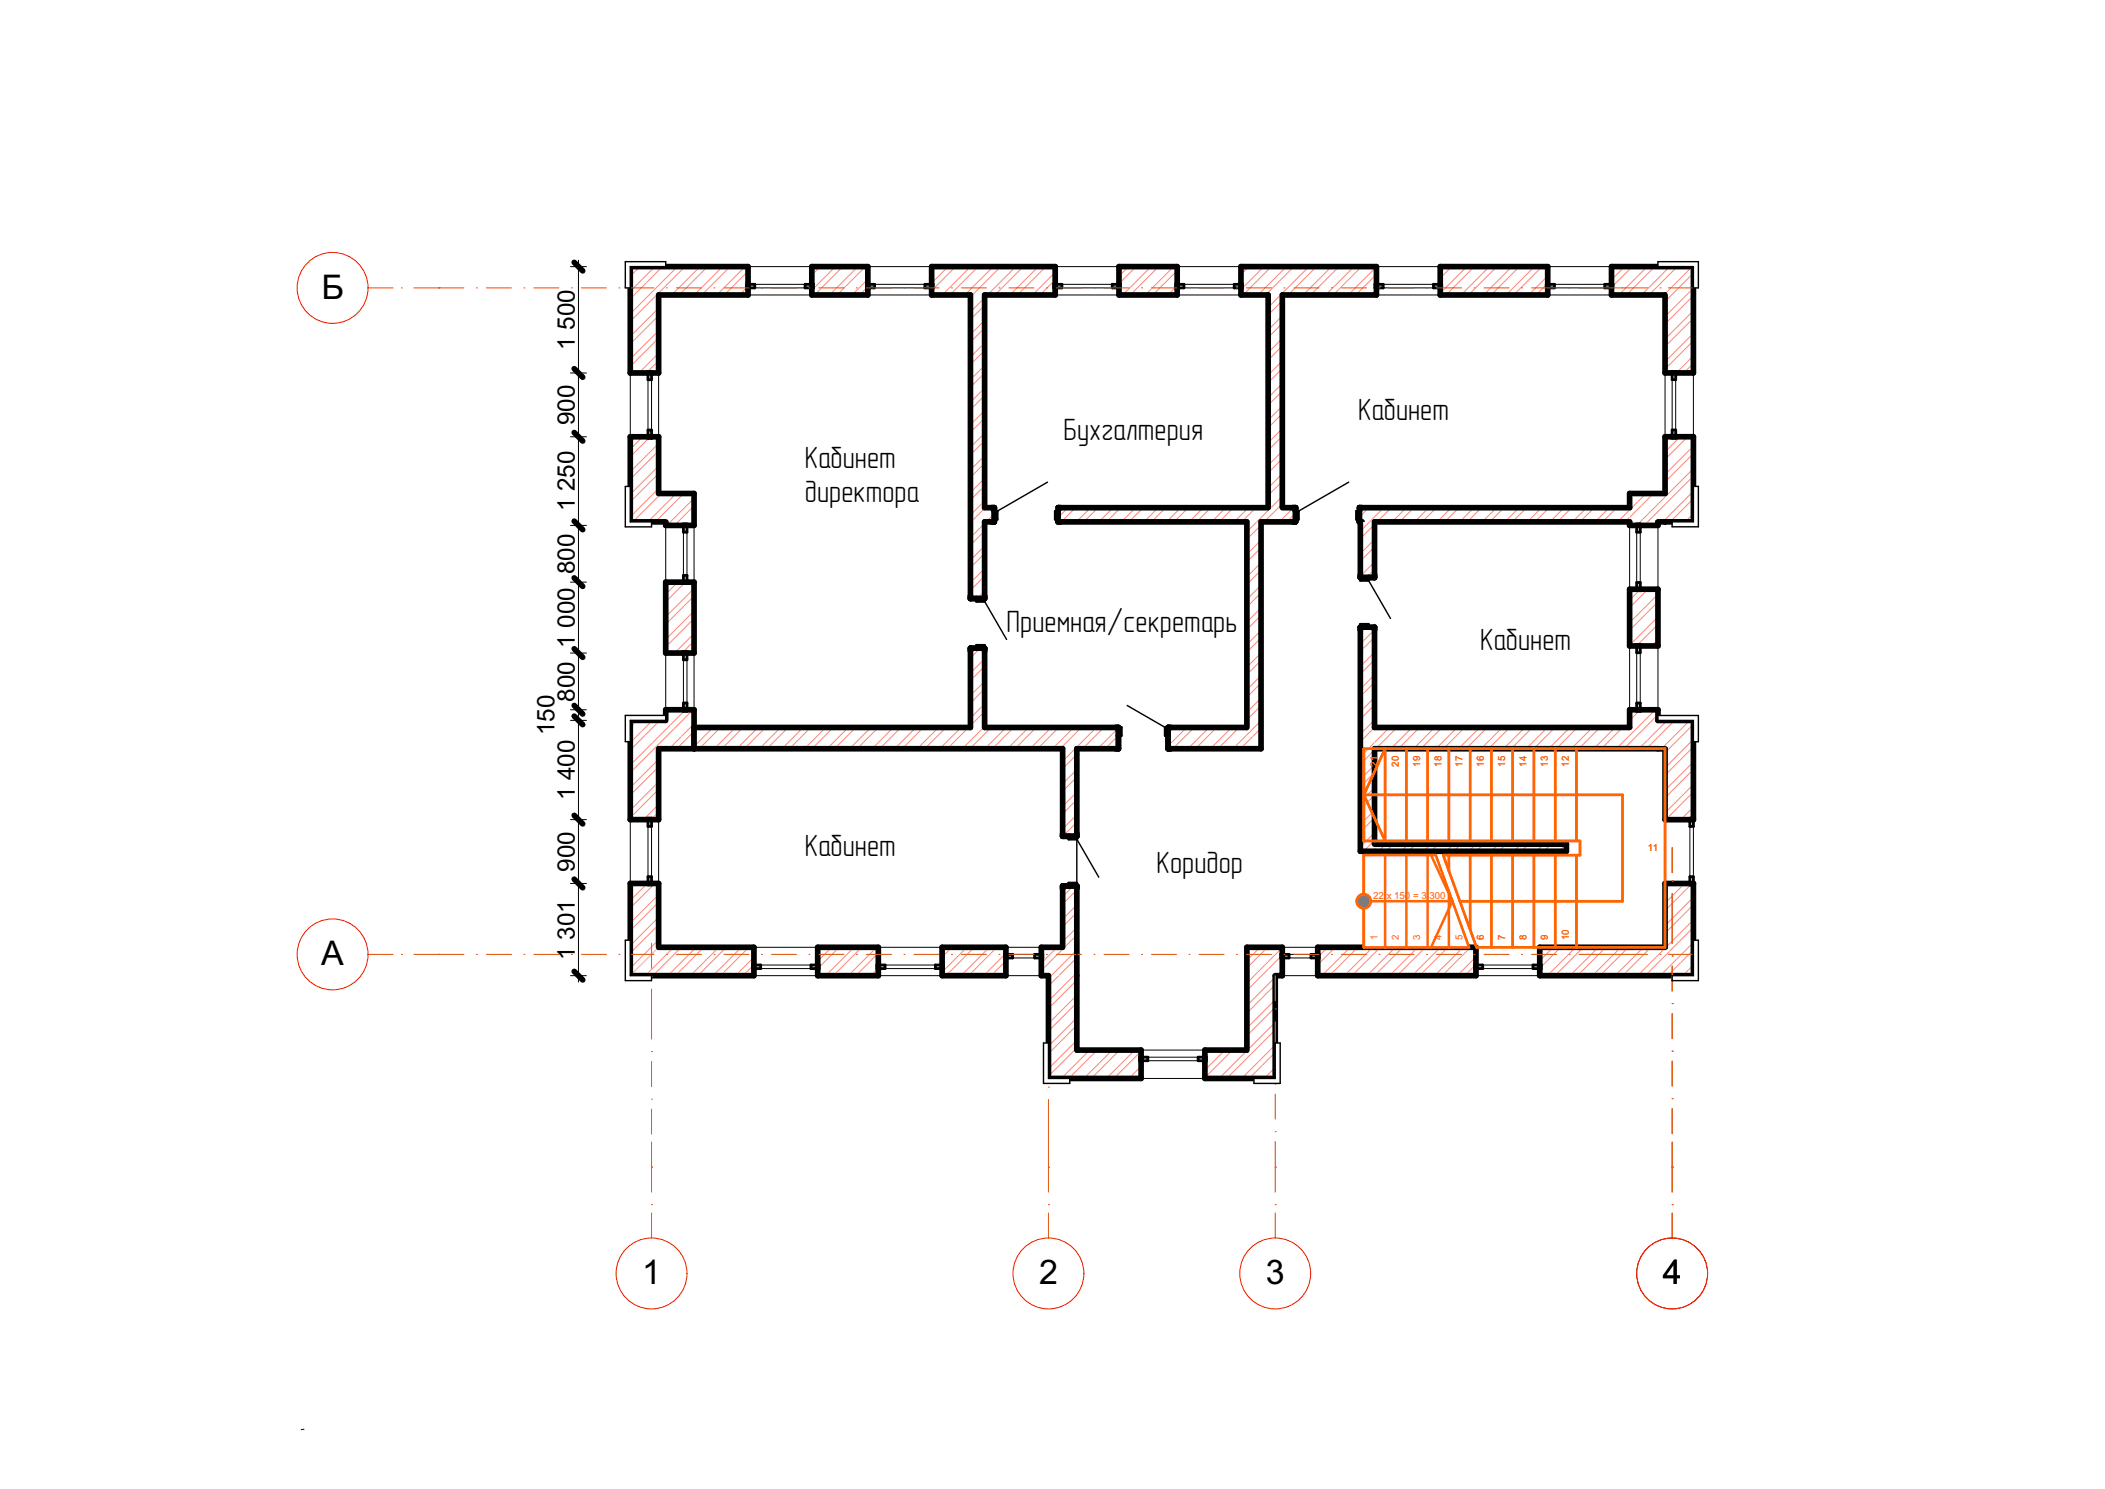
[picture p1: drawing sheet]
<svg xmlns="http://www.w3.org/2000/svg" width="297mm" height="210mm" viewBox="0 0 297 210" stroke-linecap="round" stroke-linejoin="round" font-family="sans-serif">
<defs><g id="words">
<g font-size="4.8">
<text x="45.4" y="42.2">Б</text>
<text x="45.3" y="136.2">А</text>
<text x="90.6" y="181.2">1</text>
<text x="146.6" y="181.2">2</text>
<text x="178.6" y="181.2">3</text>
<text x="234.6" y="181.2">4</text>
</g>
<g font-size="4.4">
<text x="191.6" y="59.2">Кабинет</text>
<text x="150" y="62.1">Бухгалтерия</text>
<text x="113.6" y="66.1">Кабинет</text>
<text x="113.6" y="70.8">директора</text>
<text x="142" y="89.1">Приемная/секретарь</text>
<text x="208.8" y="91.7">Кабинет</text>
<text x="113.6" y="120.8">Кабинет</text>
<text x="163.2" y="123.1">Коридор</text>
</g>
<g font-size="3.4">
<text x="81.1" y="49.4" transform="rotate(-90 81.1 49.4)">1 500</text>
<text x="81.1" y="59.9" transform="rotate(-90 81.1 59.9)">900</text>
<text x="81.1" y="72.1" transform="rotate(-90 81.1 72.1)">1 250</text>
<text x="81.1" y="80.9" transform="rotate(-90 81.1 80.9)">800</text>
<text x="81.1" y="91.4" transform="rotate(-90 81.1 91.4)">1 000</text>
<text x="81.1" y="98.9" transform="rotate(-90 81.1 98.9)">800</text>
<text x="78.2" y="103.7" transform="rotate(-90 78.2 103.7)">150</text>
<text x="81.1" y="112.9" transform="rotate(-90 81.1 112.9)">1 400</text>
<text x="81.1" y="122.9" transform="rotate(-90 81.1 122.9)">900</text>
<text x="81.1" y="135.4" transform="rotate(-90 81.1 135.4)">1 301</text>
</g>
<g font-size="1.4" fill="#f60">
<text x="194.4" y="108.1" transform="rotate(-90 194.4 108.1)">21</text>
<text x="197.4" y="108.1" transform="rotate(-90 197.4 108.1)">20</text>
<text x="200.4" y="108.1" transform="rotate(-90 200.4 108.1)">19</text>
<text x="203.4" y="108.1" transform="rotate(-90 203.4 108.1)">18</text>
<text x="206.4" y="108.1" transform="rotate(-90 206.4 108.1)">17</text>
<text x="209.4" y="108.1" transform="rotate(-90 209.4 108.1)">16</text>
<text x="212.4" y="108.1" transform="rotate(-90 212.4 108.1)">15</text>
<text x="215.4" y="108.1" transform="rotate(-90 215.4 108.1)">14</text>
<text x="218.4" y="108.1" transform="rotate(-90 218.4 108.1)">13</text>
<text x="221.4" y="108.1" transform="rotate(-90 221.4 108.1)">12</text>
<text x="232.5" y="120">11</text>
<text x="193.7" y="126.8">22</text>
<text x="195.6" y="126.8">x 150 = 3</text>
<text x="201.7" y="126.8">300</text>
<text x="194.4" y="132.6" transform="rotate(-90 194.4 132.6)">1</text>
<text x="197.4" y="132.6" transform="rotate(-90 197.4 132.6)">2</text>
<text x="200.4" y="132.6" transform="rotate(-90 200.4 132.6)">3</text>
<text x="203.4" y="132.6" transform="rotate(-90 203.4 132.6)">4</text>
<text x="206.4" y="132.6" transform="rotate(-90 206.4 132.6)">5</text>
<text x="209.4" y="132.6" transform="rotate(-90 209.4 132.6)">6</text>
<text x="212.4" y="132.6" transform="rotate(-90 212.4 132.6)">7</text>
<text x="215.4" y="132.6" transform="rotate(-90 215.4 132.6)">8</text>
<text x="218.4" y="132.6" transform="rotate(-90 218.4 132.6)">9</text>
<text x="221.4" y="132.6" transform="rotate(-90 221.4 132.6)">10</text>
</g>
</g></defs>
<path d="M42.9 201.6h-.4" fill="none" stroke="#000" stroke-width=".14"/>
<path d="M88.9 137.6l4-4h13.5v4z" fill-rule="evenodd" fill="#fff"/>
<path d="M92.9 133.6l-4 4M95 133.6l-4 4M96.1 133.6l-4 4M98.2 133.6l-4 4M99.3 133.6l-4 4M101.4 133.6l-4 4M102.5 133.6l-4 4M104.6 133.6l-4 4M105.7 133.6l-4 4M106.4 136.1l-1.6 1.5M106.4 135l-2.6 2.6" fill="none" stroke="#fe847a" stroke-width=".14"/>
<path d="M115.4 133.6h8.5v4h-8.5z" fill-rule="evenodd" fill="#fff"/>
<path d="M117.3 133.6l-1.9 2M118.4 133.6l-3 3M120.5 133.6l-4 4M121.6 133.6l-4 4M123.7 133.6l-4 4M123.9 134.4l-3.2 3.2M123.9 136.5l-1 1.1" fill="none" stroke="#fe847a" stroke-width=".14"/>
<path d="M132.9 133.6h9v4h-9z" fill-rule="evenodd" fill="#fff"/>
<path d="M133.2 133.6l-.3 .3M134.3 133.6l-1.4 1.4M136.4 133.6l-3.5 3.5M137.5 133.6l-4 4M139.6 133.6l-4 4M140.7 133.6l-4 4M141.9 135.5l-2.1 2.1M141.9 134.5l-3.1 3.1" fill="none" stroke="#fe847a" stroke-width=".14"/>
<path d="M146.9 133.6h3l2 4h-5z" fill-rule="evenodd" fill="#fff"/>
<path d="M147 133.6l-.1 .1M149.1 133.6l-2.2 2.2M150 133.8l-3.1 3.1M150.7 135.2l-2.4 2.4M151.1 135.9l-1.7 1.7M151.8 137.3l-.3 .3" fill="none" stroke="#fe847a" stroke-width=".14"/>
<g fill="#fff">
<path d="M123.9 133.6h9v4h-9z" fill-rule="evenodd"/>
<path d="M141.9 133.6h5v4h-5z" fill-rule="evenodd"/>
<path d="M106.4 133.6h9v4h-9z" fill-rule="evenodd"/>
</g>
<path d="M92.9 133.6h13.5v4h-17.5M115.4 133.6h8.5v4h-8.5zM132.9 133.6h9v4h-9zM149.9 133.6h-3v4h1" fill="none" stroke="#000" stroke-width=".8"/>
<path d="M123.9 137.6h9M123.9 133.6h9" fill="none" stroke="#000" stroke-width=".14"/>
<g fill="#fff">
<path d="M132 136.1h.9v.5h-.9z" fill-rule="evenodd"/>
<path d="M123.9 136.1h1v.5h-1z" fill-rule="evenodd"/>
<path d="M124.9 136.1h7.1v.5h-7.1z" fill-rule="evenodd"/>
</g>
<path d="M123.9 136.1h1v.5h-1M132.9 136.1h-.9v.5h.9" fill="none" stroke="#000" stroke-width=".4"/>
<path d="M124.9 136.6h7.1M124.9 136.1h7.1M141.9 133.6h5M141.9 137.6h5" fill="none" stroke="#000" stroke-width=".14"/>
<path d="M123.9 136.1v.5M132.9 136.1v.5" fill="none" stroke="#000" stroke-width=".8"/>
<g fill="#fff">
<path d="M141.9 134.6h1v.5h-1z" fill-rule="evenodd"/>
<path d="M146 134.6h.9v.5h-.9z" fill-rule="evenodd"/>
<path d="M142.9 134.6h3.1v.5h-3.1z" fill-rule="evenodd"/>
</g>
<path d="M141.9 134.6h1v.5h-1M146.9 134.6h-.9v.5h.9" fill="none" stroke="#000" stroke-width=".4"/>
<path d="M106.4 137.6h9M106.4 133.6h9M142.9 135.1h3.1M142.9 134.6h3.1" fill="none" stroke="#000" stroke-width=".14"/>
<path d="M141.9 134.6v.5M146.9 134.6v.5" fill="none" stroke="#000" stroke-width=".8"/>
<g fill="#fff">
<path d="M114.4 136.1h1v.5h-1z" fill-rule="evenodd"/>
<path d="M106.4 136.1h.9v.5h-.9z" fill-rule="evenodd"/>
<path d="M107.3 136.1h7.1v.5h-7.1z" fill-rule="evenodd"/>
</g>
<path d="M106.4 136.1h.9v.5h-.9M115.4 136.1h-1v.5h1" fill="none" stroke="#000" stroke-width=".4"/>
<path d="M107.3 136.6h7.1M107.3 136.1h7.1" fill="none" stroke="#000" stroke-width=".14"/>
<path d="M106.4 136.1v.5M115.4 136.1v.5" fill="none" stroke="#000" stroke-width=".8"/>
<path d="M238.9 101.6v14h-4v-10z" fill-rule="evenodd" fill="#fff"/>
<path d="M238.9 114.9l-.7 .7M238.9 111.7l-3.9 3.9M238.9 108.5l-4 4M238.9 105.3l-4 4M238.9 102.2l-4 4M238.9 113.8l-1.8 1.8M238.9 110.6l-4 4M238.9 107.5l-4 4M238.9 104.3l-4 4" fill="none" stroke="#fe847a" stroke-width=".14"/>
<path d="M234.9 124.6h4v13l-4-4z" fill-rule="evenodd" fill="#fff"/>
<path d="M235.6 124.6l-.7 .6M237.7 124.6l-2.8 2.8M238.8 124.6l-3.9 3.8M238.9 137.2l-.2 .2M238.9 134l-1.8 1.8M238.9 130.8l-3.4 3.4M238.9 127.6l-4 4M238.9 136.1l-.7 .7M238.9 132.9l-2.3 2.4M238.9 129.7l-3.9 4M238.9 126.5l-4 4" fill="none" stroke="#fe847a" stroke-width=".14"/>
<path d="M234.9 115.6h4v9h-4z" fill-rule="evenodd" fill="#fff"/>
<path d="M238.9 101.6v14h-4v-10M234.9 133.6v-9h4v13" fill="none" stroke="#000" stroke-width=".8"/>
<path d="M234.9 115.6v9M238.9 115.6v9" fill="none" stroke="#000" stroke-width=".14"/>
<g fill="#fff">
<path d="M238.4 115.6h.5v1h-.5z" fill-rule="evenodd"/>
<path d="M238.4 123.7h.5v.9h-.5z" fill-rule="evenodd"/>
<path d="M238.4 116.6h.5v7.1h-.5z" fill-rule="evenodd"/>
</g>
<path d="M238.4 115.6v1h.5v-1M238.4 124.6v-.9h.5v.9" fill="none" stroke="#000" stroke-width=".4"/>
<path d="M238.4 116.6v7.1M238.9 116.6v7.1" fill="none" stroke="#000" stroke-width=".14"/>
<path d="M238.4 115.6h.5M238.4 124.6h.5" fill="none" stroke="#000" stroke-width=".8"/>
<path d="M147.9 152.1l4-4h9.1v4z" fill-rule="evenodd" fill="#fff"/>
<path d="M153.7 148.1l-4 4M154.8 148.1l-4 4M156.9 148.1l-4 4M158 148.1l-4 4M160.1 148.1l-4 4M161 151.4l-.7 .7M161 148.3l-3.8 3.8M161 150.4l-1.7 1.7" fill="none" stroke="#fe847a" stroke-width=".14"/>
<path d="M170 148.1h5.9l4 4h-9.9z" fill-rule="evenodd" fill="#fff"/>
<path d="M170.7 148.1l-.7 .7M172.8 148.1l-2.8 2.8M173.9 148.1l-3.9 3.9M176 148.1l-4 4M176.5 148.7l-3.4 3.4M177.6 149.7l-2.4 2.4M178.1 150.3l-1.8 1.8M179.2 151.3l-.8 .8M179.7 151.9l-.3 .2" fill="none" stroke="#fe847a" stroke-width=".14"/>
<path d="M161 148.1h9v4h-9z" fill-rule="evenodd" fill="#fff"/>
<path d="M151.9 148.1h9.1v4h-13.1M175.9 148.1h-5.9v4h9.9" fill="none" stroke="#000" stroke-width=".8"/>
<path d="M161 148.1h9M161 152.1h9" fill="none" stroke="#000" stroke-width=".14"/>
<g fill="#fff">
<path d="M169.1 149.1h.9v.5h-.9z" fill-rule="evenodd"/>
<path d="M161 149.1h1v.5h-1z" fill-rule="evenodd"/>
<path d="M162 149.1h7.1v.5h-7.1z" fill-rule="evenodd"/>
</g>
<path d="M161 149.1h1v.5h-1M170 149.1h-.9v.5h.9" fill="none" stroke="#000" stroke-width=".4"/>
<path d="M162 149.6h7.1M162 149.1h7.1" fill="none" stroke="#000" stroke-width=".14"/>
<path d="M161 149.1v.5M170 149.1v.5" fill="none" stroke="#000" stroke-width=".8"/>
<path d="M175.9 133.6l4 4v14.5l-4-4z" fill-rule="evenodd" fill="#fff"/>
<g fill="none" stroke="#fe847a" stroke-width=".14">
<path d="M176.9 134.5l-1 1M177.4 135.1l-1.5 1.4M178.4 136.1l-2.5 2.5M179 136.7l-3.1 3M179.9 138.9l-4 4M179.9 137.8l-4 4M179.9 151.6l-.2 .3M179.9 148.4l-1.8 1.9M179.9 145.2l-3.4 3.5M179.9 142.1l-4 4M179.9 150.5l-.7 .8M179.9 147.4l-2.3 2.3"/>
<path d="M179.9 144.2l-3.9 3.9M179.9 141l-4 4"/>
</g>
<path d="M175.9 133.6v14.5M179.9 137.6v14.5" fill="none" stroke="#000" stroke-width=".8"/>
<path d="M88.9 37.6h16.6v4h-12.6z" fill-rule="evenodd" fill="#fff"/>
<g fill="none" stroke="#fe847a" stroke-width=".14">
<path d="M89.2 37.6l-.1 .2M90.3 37.6l-.7 .7M92.4 37.6l-1.7 1.7M93.5 37.6l-2.3 2.3M95.6 37.6l-3.3 3.3M96.6 37.6l-3.8 3.9M98.8 37.6l-4 4M99.8 37.6l-4 4M102 37.6l-4 4M103 37.6l-4 4M105.1 37.6l-4 4M105.5 38.3l-3.3 3.3"/>
<path d="M105.5 41.4l-.1 .2M105.5 40.4l-1.2 1.2"/>
</g>
<path d="M114.5 37.6h7.9v4h-7.9z" fill-rule="evenodd" fill="#fff"/>
<path d="M114.7 37.6l-.2 .1M115.7 37.6l-1.2 1.2M117.9 37.6l-3.4 3.3M118.9 37.6l-4 4M121 37.6l-4 4M122.1 37.6l-4 4M122.4 39.4l-2.2 2.2M122.4 40.4l-1.1 1.2" fill="none" stroke="#fe847a" stroke-width=".14"/>
<path d="M131.4 37.6h17.5v4h-17.5z" fill-rule="evenodd" fill="#fff"/>
<g fill="none" stroke="#fe847a" stroke-width=".14">
<path d="M131.7 37.6l-.3 .2M133.8 37.6l-2.4 2.3M134.8 37.6l-3.4 3.4M137 37.6l-4 4M138 37.6l-4 4M140.1 37.6l-4 4M141.2 37.6l-4 4M143.3 37.6l-4 4M144.4 37.6l-4 4M146.5 37.6l-4 4M147.6 37.6l-4 4M148.9 39.5l-2.2 2.1"/>
<path d="M148.9 38.4l-3.2 3.2M148.9 41.6h.1"/>
</g>
<path d="M157.9 37.6h8.2v4h-8.2z" fill-rule="evenodd" fill="#fff"/>
<path d="M159.2 37.6l-1.3 1.4M160.3 37.6l-2.4 2.4M162.4 37.6l-4 4M163.5 37.6l-4 4M165.6 37.6l-4 4M166.1 38.2l-3.4 3.4M166.1 41.3l-.3 .3M166.1 40.3l-1.3 1.3" fill="none" stroke="#fe847a" stroke-width=".14"/>
<path d="M175.1 37.6h19.1v4h-19.1z" fill-rule="evenodd" fill="#fff"/>
<g fill="none" stroke="#fe847a" stroke-width=".14">
<path d="M175.1 37.6h.1M176.2 37.6l-1.1 1.1M178.3 37.6l-3.2 3.2M179.4 37.6l-4 4M181.5 37.6l-4 4M182.6 37.6l-4 4M184.7 37.6l-4 4M185.7 37.6l-4 4M187.9 37.6l-4 4M188.9 37.6l-4 4M191 37.6l-4 4M192.1 37.6l-4 4"/>
<path d="M194.2 38.7l-2.9 2.9M194.2 37.6l-4 4M194.2 40.8l-.8 .8"/>
</g>
<path d="M203.2 37.6h15.2v4h-15.2z" fill-rule="evenodd" fill="#fff"/>
<path d="M203.8 37.6l-.6 .6M204.8 37.6l-1.6 1.6M207 37.6l-3.8 3.8M208 37.6l-4 4M210.1 37.6l-4 4M211.2 37.6l-4 4M213.3 37.6l-4 4M214.4 37.6l-4 4M216.5 37.6l-4 4M217.6 37.6l-4 4M218.4 40l-1.7 1.6M218.4 38.9l-2.7 2.7" fill="none" stroke="#fe847a" stroke-width=".14"/>
<path d="M227.4 37.6h11.5l-4 4h-7.5z" fill-rule="evenodd" fill="#fff"/>
<path d="M229.2 37.6l-1.8 1.9M230.3 37.6l-2.9 2.9M232.4 37.6l-4 4M233.5 37.6l-4 4M235.6 37.6l-4 4M236.7 37.6l-4 4M238.8 37.6l-4 4" fill="none" stroke="#fe847a" stroke-width=".14"/>
<g fill="#fff">
<path d="M218.4 37.6h9v4h-9z" fill-rule="evenodd"/>
<path d="M194.2 37.6h9v4h-9z" fill-rule="evenodd"/>
<path d="M166.1 37.6h9v4h-9z" fill-rule="evenodd"/>
<path d="M148.9 37.6h9v4h-9z" fill-rule="evenodd"/>
<path d="M122.4 37.6h9v4h-9z" fill-rule="evenodd"/>
<path d="M105.5 37.6h9v4h-9z" fill-rule="evenodd"/>
</g>
<path d="M88.9 37.6h16.6v4h-12.6M114.5 37.6h7.9v4h-7.9zM157.9 37.6h8.2v4h-8.2zM203.2 37.6h15.2v4h-15.2zM238.9 37.6h-11.5v4h7.5M136.9 41.6h-5.5v-4h17.5v4h-10M178.9 41.6h-3.8v-4h19.1v4h-13.3" fill="none" stroke="#000" stroke-width=".8"/>
<path d="M218.4 37.6h9M218.4 41.6h9" fill="none" stroke="#000" stroke-width=".14"/>
<g fill="#fff">
<path d="M226.4 40.1h1v.5h-1z" fill-rule="evenodd"/>
<path d="M218.4 40.1h.9v.5h-.9z" fill-rule="evenodd"/>
<path d="M219.3 40.1h7.1v.5h-7.1z" fill-rule="evenodd"/>
</g>
<path d="M218.4 40.1h.9v.5h-.9M227.4 40.1h-1v.5h1" fill="none" stroke="#000" stroke-width=".4"/>
<path d="M194.2 37.6h9M194.2 41.6h9M219.3 40.1h7.1M219.3 40.6h7.1" fill="none" stroke="#000" stroke-width=".14"/>
<path d="M218.4 40.1v.5M227.4 40.1v.5" fill="none" stroke="#000" stroke-width=".8"/>
<g fill="#fff">
<path d="M202.3 40.1h.9v.5h-.9z" fill-rule="evenodd"/>
<path d="M194.2 40.1h1v.5h-1z" fill-rule="evenodd"/>
<path d="M195.2 40.1h7.1v.5h-7.1z" fill-rule="evenodd"/>
</g>
<path d="M194.2 40.1h1v.5h-1M203.2 40.1h-.9v.5h.9" fill="none" stroke="#000" stroke-width=".4"/>
<path d="M166.1 37.6h9M166.1 41.6h9M195.2 40.1h7.1M195.2 40.6h7.1" fill="none" stroke="#000" stroke-width=".14"/>
<path d="M194.2 40.1v.5M203.2 40.1v.5" fill="none" stroke="#000" stroke-width=".8"/>
<g fill="#fff">
<path d="M166.1 40.1h.9v.5h-.9z" fill-rule="evenodd"/>
<path d="M174.1 40.1h1v.5h-1z" fill-rule="evenodd"/>
<path d="M167 40.1h7.1v.5h-7.1z" fill-rule="evenodd"/>
</g>
<path d="M166.1 40.1h.9v.5h-.9M175.1 40.1h-1v.5h1" fill="none" stroke="#000" stroke-width=".4"/>
<path d="M148.9 37.6h9M148.9 41.6h9M167 40.1h7.1M167 40.6h7.1" fill="none" stroke="#000" stroke-width=".14"/>
<path d="M166.1 40.1v.5M175.1 40.1v.5" fill="none" stroke="#000" stroke-width=".8"/>
<g fill="#fff">
<path d="M148.9 40.1h.9v.5h-.9z" fill-rule="evenodd"/>
<path d="M156.9 40.1h1v.5h-1z" fill-rule="evenodd"/>
<path d="M149.8 40.1h7.1v.5h-7.1z" fill-rule="evenodd"/>
</g>
<path d="M148.9 40.1h.9v.5h-.9M157.9 40.1h-1v.5h1" fill="none" stroke="#000" stroke-width=".4"/>
<path d="M122.4 37.6h9M122.4 41.6h9M149.8 40.6h7.1M149.8 40.1h7.1" fill="none" stroke="#000" stroke-width=".14"/>
<path d="M148.9 40.1v.5M157.9 40.1v.5" fill="none" stroke="#000" stroke-width=".8"/>
<g fill="#fff">
<path d="M122.4 40.1h1v.5h-1z" fill-rule="evenodd"/>
<path d="M130.5 40.1h.9v.5h-.9z" fill-rule="evenodd"/>
<path d="M123.4 40.1h7.1v.5h-7.1z" fill-rule="evenodd"/>
</g>
<path d="M122.4 40.1h1v.5h-1M131.4 40.1h-.9v.5h.9" fill="none" stroke="#000" stroke-width=".4"/>
<path d="M105.5 37.6h9M105.5 41.6h9M123.4 40.1h7.1M123.4 40.6h7.1" fill="none" stroke="#000" stroke-width=".14"/>
<path d="M122.4 40.1v.5M131.4 40.1v.5" fill="none" stroke="#000" stroke-width=".8"/>
<g fill="#fff">
<path d="M113.6 40.1h.9v.5h-.9z" fill-rule="evenodd"/>
<path d="M105.5 40.1h1v.5h-1z" fill-rule="evenodd"/>
<path d="M106.5 40.1h7.1v.5h-7.1z" fill-rule="evenodd"/>
</g>
<path d="M105.5 40.1h1v.5h-1M114.5 40.1h-.9v.5h.9" fill="none" stroke="#000" stroke-width=".4"/>
<path d="M106.5 40.1h7.1M106.5 40.6h7.1" fill="none" stroke="#000" stroke-width=".14"/>
<path d="M105.5 40.1v.5M114.5 40.1v.5" fill="none" stroke="#000" stroke-width=".8"/>
<path d="M147.9 137.6h4v10.5l-4 4z" fill-rule="evenodd" fill="#fff"/>
<path d="M148.3 137.6l-.4 .4M149.4 137.6l-1.5 1.5M151.5 137.6l-3.6 3.6M151.9 138.2l-4 4M151.9 147.8l-4 4M151.9 144.6l-4 4M151.9 141.4l-4 4M151.9 146.7l-4 4M151.9 143.5l-4 4M151.9 140.4l-4 4" fill="none" stroke="#fe847a" stroke-width=".14"/>
<path d="M147.9 137.6v14.5M151.9 137.6v10.5" fill="none" stroke="#000" stroke-width=".8"/>
<path d="M88.9 61.6h4v8l-4 4z" fill-rule="evenodd" fill="#fff"/>
<path d="M90.7 61.6l-1.8 1.8M91.7 61.6l-2.8 2.8M92.9 66.8l-4 4M92.9 63.6l-4 4M92.9 68.9l-4 4M92.9 65.7l-4 4M92.9 62.5l-4 4" fill="none" stroke="#fe847a" stroke-width=".14"/>
<path d="M88.9 37.6l4 4v11h-4z" fill-rule="evenodd" fill="#fff"/>
<path d="M89.1 37.8l-.2 .1M89.6 38.3l-.7 .7M90.7 39.3l-1.8 1.8M91.2 39.9l-2.3 2.2M92.3 40.9l-3.4 3.4M92.8 41.5l-3.9 3.8M92.9 50.9l-1.7 1.7M92.9 47.7l-4 4M92.9 44.5l-4 4M92.9 49.8l-2.8 2.8M92.9 46.6l-4 4M92.9 43.4l-4 4" fill="none" stroke="#fe847a" stroke-width=".14"/>
<path d="M88.9 52.6h4v9h-4z" fill-rule="evenodd" fill="#fff"/>
<path d="M88.9 37.6v15h4v-11M92.9 69.6v-8h-4v12" fill="none" stroke="#000" stroke-width=".8"/>
<path d="M88.9 52.6v9M92.9 52.6v9" fill="none" stroke="#000" stroke-width=".14"/>
<g fill="#fff">
<path d="M91.4 52.6h.5v1h-.5z" fill-rule="evenodd"/>
<path d="M91.4 60.7h.5v.9h-.5z" fill-rule="evenodd"/>
<path d="M91.4 53.6h.5v7.1h-.5z" fill-rule="evenodd"/>
</g>
<path d="M91.4 52.6v1h.5v-1M91.4 61.6v-.9h.5v.9" fill="none" stroke="#000" stroke-width=".4"/>
<path d="M91.4 53.6v7.1M91.9 53.6v7.1" fill="none" stroke="#000" stroke-width=".14"/>
<path d="M91.4 52.6h.5M91.4 61.6h.5" fill="none" stroke="#000" stroke-width=".8"/>
<path d="M88.9 101.6h5l4 4h-5z" fill-rule="evenodd" fill="#fff"/>
<path d="M89.9 101.6l-.5 .5M92.1 101.6l-1.6 1.6M93.1 101.6l-2.1 2.1M94.6 102.3l-2.5 2.5M95.1 102.8l-2.5 2.5M96.2 103.8l-1.8 1.8M96.7 104.4l-1.2 1.2M97.8 105.4l-.2 .2" fill="none" stroke="#fe847a" stroke-width=".14"/>
<path d="M88.9 101.6h5M92.9 105.6h5" fill="none" stroke="#000" stroke-width=".8"/>
<path d="M93.9 100.1h4v5.5l-4-4z" fill-rule="evenodd" fill="#fff"/>
<path d="M94.6 100.1l-.7 .7M96.7 100.1l-2.1 2.2M97.8 100.1l-2.7 2.7M97.9 103.1l-1.2 1.3M97.9 105.3l-.1 .1M97.9 102.1l-1.7 1.7" fill="none" stroke="#fe847a" stroke-width=".14"/>
<path d="M93.9 82.1h4v10h-4z" fill-rule="evenodd" fill="#fff"/>
<path d="M95.6 82.1l-1.7 1.7M96.7 82.1l-2.8 2.8M97.9 90.4l-1.7 1.7M97.9 87.2l-4 4M97.9 84.1l-4 4M97.9 89.4l-2.7 2.7M97.9 86.2l-4 4M97.9 83l-4 4" fill="none" stroke="#fe847a" stroke-width=".14"/>
<path d="M93.9 73.6l4-4v4.5h-4z" fill-rule="evenodd" fill="#fff"/>
<path d="M97.9 71.3l-2.7 2.8M97.9 73.4l-.6 .7M97.9 70.3l-3.8 3.8" fill="none" stroke="#fe847a" stroke-width=".14"/>
<g fill="#fff">
<path d="M93.9 74.1h4v8h-4z" fill-rule="evenodd"/>
<path d="M93.9 92.1h4v8h-4z" fill-rule="evenodd"/>
</g>
<path d="M97.9 69.6v4.5h-4v-.5M93.9 82.1h4v10h-4zM93.9 101.6v-1.5h4v5.5" fill="none" stroke="#000" stroke-width=".8"/>
<path d="M93.9 74.1v8M97.9 74.1v8" fill="none" stroke="#000" stroke-width=".14"/>
<g fill="#fff">
<path d="M96.4 74.1h.5v1h-.5z" fill-rule="evenodd"/>
<path d="M96.4 81.2h.5v.9h-.5z" fill-rule="evenodd"/>
<path d="M96.4 75.1h.5v6.1h-.5z" fill-rule="evenodd"/>
</g>
<path d="M96.4 74.1v1h.5v-1M96.4 82.1v-.9h.5v.9" fill="none" stroke="#000" stroke-width=".4"/>
<path d="M96.4 75.1v6.1M96.9 75.1v6.1M93.9 92.1v8M97.9 92.1v8" fill="none" stroke="#000" stroke-width=".14"/>
<path d="M96.4 74.1h.5M96.4 82.1h.5" fill="none" stroke="#000" stroke-width=".8"/>
<g fill="#fff">
<path d="M96.4 92.1h.5v1h-.5z" fill-rule="evenodd"/>
<path d="M96.4 99.2h.5v.9h-.5z" fill-rule="evenodd"/>
<path d="M96.4 93.1h.5v6.1h-.5z" fill-rule="evenodd"/>
</g>
<path d="M96.4 92.1v1h.5v-1M96.4 100.1v-.9h.5v.9" fill="none" stroke="#000" stroke-width=".4"/>
<path d="M96.4 93.1v6.1M96.9 93.1v6.1" fill="none" stroke="#000" stroke-width=".14"/>
<path d="M96.4 92.1h.5M96.4 100.1h.5" fill="none" stroke="#000" stroke-width=".8"/>
<path d="M88.9 124.6h4v9l-4 4z" fill-rule="evenodd" fill="#fff"/>
<path d="M89.2 124.6l-.3 .3M91.3 124.6l-2.4 2.4M92.4 124.6l-3.5 3.5M92.9 133.6l-4 4M92.9 130.4l-4 4M92.9 127.2l-4 4M92.9 132.5l-4 4M92.9 129.4l-4 4M92.9 126.2l-4 4" fill="none" stroke="#fe847a" stroke-width=".14"/>
<path d="M88.9 101.6l4 4v10h-4z" fill-rule="evenodd" fill="#fff"/>
<path d="M89.4 102.1l-.5 .5M90.5 103.2l-1.6 1.5M91 103.7l-2.1 2.1M92.1 104.8l-3.2 3.1M92.6 105.3l-3.7 3.7M92.9 114.5l-1.1 1.1M92.9 111.3l-4 4M92.9 108.1l-4 4M92.9 113.4l-2.1 2.2M92.9 110.3l-4 4M92.9 107.1l-4 4" fill="none" stroke="#fe847a" stroke-width=".14"/>
<path d="M88.9 115.6h4v9h-4z" fill-rule="evenodd" fill="#fff"/>
<path d="M88.9 101.6v14h4v-10M92.9 133.6v-9h-4v13" fill="none" stroke="#000" stroke-width=".8"/>
<path d="M88.9 115.6v9M92.9 115.6v9" fill="none" stroke="#000" stroke-width=".14"/>
<g fill="#fff">
<path d="M91.4 115.6h.5v.9h-.5z" fill-rule="evenodd"/>
<path d="M91.4 123.6h.5v1h-.5z" fill-rule="evenodd"/>
<path d="M91.4 116.5h.5v7.1h-.5z" fill-rule="evenodd"/>
</g>
<path d="M91.4 115.6v.9h.5v-.9M91.4 124.6v-1h.5v1" fill="none" stroke="#000" stroke-width=".4"/>
<path d="M91.4 116.5v7.1M91.9 116.5v7.1" fill="none" stroke="#000" stroke-width=".14"/>
<path d="M91.4 115.6h.5M91.4 124.6h.5" fill="none" stroke="#000" stroke-width=".8"/>
<path d="M238.9 37.6v15h-4v-11z" fill-rule="evenodd" fill="#fff"/>
<path d="M238.9 38.5l-4 4M238.9 51.2l-1.3 1.4M238.9 48.1l-4 4M238.9 44.9l-4 4M238.9 41.7l-4 4M238.9 50.2l-2.4 2.4M238.9 47l-4 4M238.9 43.8l-4 4M238.9 40.6l-4 4" fill="none" stroke="#fe847a" stroke-width=".14"/>
<path d="M234.9 61.6h4v12h-4z" fill-rule="evenodd" fill="#fff"/>
<path d="M234.9 61.6h.1M237.1 61.6l-2.2 2.1M238.1 61.6l-3.2 3.2M238.9 73.5l-.1 .1M238.9 70.3l-3.2 3.3M238.9 67.2l-4 4M238.9 64l-4 4M238.9 72.5l-1.1 1.1M238.9 69.3l-4 4M238.9 66.1l-4 4M238.9 62.9l-4 4" fill="none" stroke="#fe847a" stroke-width=".14"/>
<path d="M234.9 52.6h4v9h-4z" fill-rule="evenodd" fill="#fff"/>
<path d="M238.9 37.6v15h-4v-11M234.9 69.6v-8h4v12h-4" fill="none" stroke="#000" stroke-width=".8"/>
<path d="M234.9 52.6v9M238.9 52.6v9" fill="none" stroke="#000" stroke-width=".14"/>
<g fill="#fff">
<path d="M235.9 60.6h.5v1h-.5z" fill-rule="evenodd"/>
<path d="M235.9 52.6h.5v.9h-.5z" fill-rule="evenodd"/>
<path d="M235.9 53.5h.5v7.1h-.5z" fill-rule="evenodd"/>
</g>
<path d="M235.9 52.6v.9h.5v-.9M235.9 61.6v-1h.5v1" fill="none" stroke="#000" stroke-width=".4"/>
<path d="M235.9 53.5v7.1M236.4 53.5v7.1" fill="none" stroke="#000" stroke-width=".14"/>
<path d="M235.9 52.6h.5M235.9 61.6h.5" fill="none" stroke="#000" stroke-width=".8"/>
<path d="M229.9 69.6l4 4v.5h-4z" fill-rule="evenodd" fill="#fff"/>
<path d="M230 69.7l-.1 .1M231.1 70.8l-1.2 1.1M231.6 71.3l-1.7 1.7M232.7 72.3l-1.8 1.8M233.2 72.9l-1.2 1.2" fill="none" stroke="#fe847a" stroke-width=".14"/>
<path d="M229.9 83.1h4v8h-4z" fill-rule="evenodd" fill="#fff"/>
<path d="M231.5 83.1l-1.6 1.5M232.5 83.1l-2.6 2.6M233.9 88.1l-3 3M233.9 84.9l-4 4M233.9 90.2l-.9 .9M233.9 87l-4 4M233.9 83.8l-4 4" fill="none" stroke="#fe847a" stroke-width=".14"/>
<path d="M229.9 100.1h4v5.5l-4-3z" fill-rule="evenodd" fill="#fff"/>
<path d="M230.4 100.1l-.5 .4M231.4 100.1l-1.5 1.5M233.6 100.1l-3 3M233.9 104l-.9 .9M233.9 100.8l-2.7 2.7M233.9 102.9l-1.5 1.5" fill="none" stroke="#fe847a" stroke-width=".14"/>
<g fill="#fff">
<path d="M229.9 91.1h4v9h-4z" fill-rule="evenodd"/>
<path d="M229.9 74.1h4v9h-4z" fill-rule="evenodd"/>
</g>
<path d="M229.9 73.6v.5h4v-.5M229.9 69.6v2M229.9 83.1h4v8h-4zM233.9 101.6v-1.5h-4v2.5" fill="none" stroke="#000" stroke-width=".8"/>
<path d="M229.9 91.1v9M233.9 91.1v9" fill="none" stroke="#000" stroke-width=".14"/>
<g fill="#fff">
<path d="M230.9 91.1h.5v1h-.5z" fill-rule="evenodd"/>
<path d="M230.9 99.2h.5v.9h-.5z" fill-rule="evenodd"/>
<path d="M230.9 92.1h.5v7.1h-.5z" fill-rule="evenodd"/>
</g>
<path d="M230.9 91.1v1h.5v-1M230.9 100.1v-.9h.5v.9" fill="none" stroke="#000" stroke-width=".4"/>
<path d="M229.9 74.1v9M233.9 74.1v9M230.9 92.1v7.1M231.4 92.1v7.1" fill="none" stroke="#000" stroke-width=".14"/>
<path d="M230.9 91.1h.5M230.9 100.1h.5" fill="none" stroke="#000" stroke-width=".8"/>
<g fill="#fff">
<path d="M230.9 74.1h.5v1h-.5z" fill-rule="evenodd"/>
<path d="M230.9 82.2h.5v.9h-.5z" fill-rule="evenodd"/>
<path d="M230.9 75.1h.5v7.1h-.5z" fill-rule="evenodd"/>
</g>
<path d="M230.9 74.1v1h.5v-1M230.9 83.1v-.9h.5v.9" fill="none" stroke="#000" stroke-width=".4"/>
<path d="M230.9 75.1v7.1M231.4 75.1v7.1" fill="none" stroke="#000" stroke-width=".14"/>
<path d="M230.9 74.1h.5M230.9 83.1h.5" fill="none" stroke="#000" stroke-width=".8"/>
<path d="M233.9 101.6h5l-4 4h-1z" fill-rule="evenodd" fill="#fff"/>
<path d="M235.2 101.6l-1.3 1.3M236.3 101.6l-2.4 2.4M238.4 101.6l-4 4" fill="none" stroke="#fe847a" stroke-width=".14"/>
<path d="M233.9 105.6h1M233.9 101.6h5" fill="none" stroke="#000" stroke-width=".8"/>
<path d="M97.9 102.6h59.9v3h-59.9z" fill-rule="evenodd" fill="#fff"/>
<g fill="none" stroke="#fe847a" stroke-width=".14">
<path d="M98.5 102.6l-.6 .5M100.6 102.6l-2.7 2.7M101.7 102.6l-3 3M103.8 102.6l-3 3M104.8 102.6l-3 3M107 102.6l-3 3M108 102.6l-3 3M110.1 102.6l-3 3M111.2 102.6l-3 3M113.3 102.6l-3 3M114.4 102.6l-3 3M116.5 102.6l-3 3"/>
<path d="M117.6 102.6l-3 3M119.7 102.6l-3 3M120.7 102.6l-3 3M122.9 102.6l-3 3M123.9 102.6l-3 3M126.1 102.6l-3 3M127.1 102.6l-3 3M129.2 102.6l-3 3M130.3 102.6l-3 3M132.4 102.6l-3 3M133.5 102.6l-3 3M135.6 102.6l-3 3"/>
<path d="M136.7 102.6l-3 3M138.8 102.6l-3 3M139.8 102.6l-3 3M142 102.6l-3 3M143 102.6l-3 3M145.1 102.6l-3 3M146.2 102.6l-3 3M148.3 102.6l-3 3M149.4 102.6l-3 3M151.5 102.6l-3 3M152.6 102.6l-3 3M154.7 102.6l-3 3"/>
<path d="M155.8 102.6l-3 3M157.8 103.7l-1.9 1.9M157.8 102.7l-2.9 2.9"/>
</g>
<path d="M164.8 102.6h11.1l2 3h-13.1z" fill-rule="evenodd" fill="#fff"/>
<path d="M165.3 102.6l-.5 .5M167.4 102.6l-2.6 2.6M168.5 102.6l-3 3M170.6 102.6l-3 3M171.7 102.6l-3 3M173.8 102.6l-3 3M174.8 102.6l-3 3M176.3 103.2l-2.3 2.4M176.8 103.9l-1.8 1.7M177.6 105.1l-.5 .5" fill="none" stroke="#fe847a" stroke-width=".14"/>
<path d="M136.9 102.6h-39v3h52M138.9 102.6h18.9v3h-5.9M175.9 102.6h-11.1v3h13.1" fill="none" stroke="#000" stroke-width=".8"/>
<path d="M159 99.5l-.6 1.5-.2 1.6" fill="none" stroke="#fff" stroke-width=".14"/>
<g fill="#fff">
<path d="M157.8 102.6h.4v1.1h-.4z" fill-rule="evenodd"/>
<path d="M164.4 102.6h.4v1.1h-.4z" fill-rule="evenodd"/>
</g>
<path d="M157.8 102.6h.4v1.1h-.4zM164.4 102.6h.4v1.1h-.4z" fill="none" stroke="#000" stroke-width=".4"/>
<path d="M159 99.5l5.4 3.1" fill="none" stroke="#000" stroke-width=".2"/>
<path d="M157.4 102.6h.4v3h-.4M165.2 102.6h-.4v3h.4" fill="none" stroke="#000" stroke-width=".8"/>
<path d="M178.9 41.6h2v30h-2z" fill-rule="evenodd" fill="#fff"/>
<g fill="none" stroke="#fe847a" stroke-width=".14">
<path d="M180.7 41.6l-1.8 1.8M180.9 58.3l-2 2M180.9 55.1l-2 2M180.9 52l-2 2M180.9 48.8l-2 2M180.9 45.6l-2 2M180.9 42.4l-2 2M180.9 57.3l-2 2M180.9 54.1l-2 2M180.9 50.9l-2 2M180.9 47.7l-2 2M180.9 44.5l-2 2"/>
<path d="M180.9 71.1l-.5 .5M180.9 67.9l-2 2M180.9 64.7l-2 2M180.9 61.5l-2 2M180.9 70l-1.6 1.6M180.9 66.8l-2 2M180.9 63.6l-2 2M180.9 60.5l-2 2"/>
</g>
<path d="M178.9 41.6v30M180.9 41.6v30" fill="none" stroke="#000" stroke-width=".8"/>
<path d="M136.9 41.6h2v42.8h-2z" fill-rule="evenodd" fill="#fff"/>
<g fill="none" stroke="#fe847a" stroke-width=".14">
<path d="M137.2 41.6l-.3 .3M138.9 59l-2 2M138.9 55.8l-2 2M138.9 52.6l-2 2M138.9 49.4l-2 2M138.9 46.2l-2 2M138.9 43.1l-2 2M138.9 57.9l-2 2M138.9 54.7l-2 2M138.9 51.5l-2 2M138.9 48.4l-2 2M138.9 45.2l-2 2"/>
<path d="M138.9 42l-2 2M138.9 78.1l-2 2M138.9 74.9l-2 2M138.9 71.7l-2 2M138.9 68.5l-2 2M138.9 65.3l-2 2M138.9 62.2l-2 2M138.9 77l-2 2M138.9 73.8l-2 2M138.9 70.6l-2 2M138.9 67.5l-2 2M138.9 64.3l-2 2"/>
<path d="M138.9 61.1l-2 2M138.9 81.2l-2 2M138.9 83.4l-1 1M138.9 80.2l-2 2"/>
</g>
<path d="M136.9 91.4h2v11.2h-2z" fill-rule="evenodd" fill="#fff"/>
<path d="M137.2 91.4l-.3 .3M138.3 91.4l-1.4 1.4M138.9 97.2l-2 2M138.9 94l-2 2M138.9 99.3l-2 2M138.9 96.1l-2 2M138.9 92.9l-2 2M138.9 100.3l-2 2M138.9 102.5l-.1 .1" fill="none" stroke="#fe847a" stroke-width=".14"/>
<path d="M136.9 41.6v42.8h2v-10.8M138.9 41.6v30M136.9 102.6v-11.2h2v11.2" fill="none" stroke="#000" stroke-width=".8"/>
<path d="M142 90.2l-1.5 .6-1.6 .2" fill="none" stroke="#fff" stroke-width=".14"/>
<g fill="#fff">
<path d="M137.8 91h1.1v.4h-1.1z" fill-rule="evenodd"/>
<path d="M137.8 84.4h1.1v.4h-1.1z" fill-rule="evenodd"/>
</g>
<path d="M137.8 84.4h1.1v.4h-1.1zM137.8 91h1.1v.4h-1.1z" fill="none" stroke="#000" stroke-width=".4"/>
<path d="M138.9 84.8l3.1 5.4" fill="none" stroke="#000" stroke-width=".2"/>
<path d="M136.9 91.8v-.4h2v.4M136.9 84v.4h2v-.4" fill="none" stroke="#000" stroke-width=".8"/>
<path d="M193.9 119.1h27.1v1h-27.1z" fill-rule="evenodd" fill="#fff"/>
<g fill="none" stroke="#fe847a" stroke-width=".14">
<path d="M195.5 119.1l-1 1M196.6 119.1l-1 1M198.7 119.1l-1 1M199.7 119.1l-1 1M201.9 119.1l-1 1M202.9 119.1l-1 1M205.1 119.1l-1 1M206.1 119.1l-1 1M208.2 119.1l-1 1M209.3 119.1l-1 1M211.4 119.1l-1 1M212.5 119.1l-1 1"/>
<path d="M214.6 119.1l-1 1M215.7 119.1l-1 1M217.8 119.1l-1 1M218.8 119.1l-1 1M221 119.1l-1 1"/>
</g>
<path d="M193.9 119.1h27.1v1h-27.1" fill="none" stroke="#000" stroke-width=".8"/>
<path d="M149.9 105.6h2v12.3h-2z" fill-rule="evenodd" fill="#fff"/>
<path d="M151.7 105.6l-1.8 1.8M151.9 116l-2 1.9M151.9 112.8l-2 2M151.9 109.6l-2 2M151.9 106.4l-2 2M151.9 114.9l-2 2M151.9 111.7l-2 2M151.9 108.5l-2 2" fill="none" stroke="#fe847a" stroke-width=".14"/>
<path d="M149.9 124.9h2v12.7l-2-4z" fill-rule="evenodd" fill="#fff"/>
<path d="M151.4 124.9l-1.5 1.6M151.9 135.1l-.8 .8M151.9 131.9l-1.9 1.9M151.9 128.7l-2 2M151.9 125.5l-2 2M151.9 137.2l-.1 .1M151.9 134l-1.2 1.2M151.9 130.8l-2 2M151.9 127.6l-2 2" fill="none" stroke="#fe847a" stroke-width=".14"/>
<path d="M149.9 105.6v12.3h2v-12.3M149.9 133.6v-8.7h2v12.7" fill="none" stroke="#000" stroke-width=".8"/>
<path d="M155 123.7l-1.5 .6-1.6 .2" fill="none" stroke="#fff" stroke-width=".14"/>
<g fill="#fff">
<path d="M150.8 124.5h1.1v.4h-1.1z" fill-rule="evenodd"/>
<path d="M150.8 117.9h1.1v.4h-1.1z" fill-rule="evenodd"/>
</g>
<path d="M150.8 117.9h1.1v.4h-1.1zM150.8 124.5h1.1v.4h-1.1z" fill="none" stroke="#000" stroke-width=".4"/>
<path d="M151.9 118.3l3.1 5.4" fill="none" stroke="#000" stroke-width=".2"/>
<path d="M149.9 117.6v.3h2v-.3M149.9 125.3v-.4h2v.4" fill="none" stroke="#000" stroke-width=".8"/>
<path d="M175.9 133.6h5v4h-1z" fill-rule="evenodd" fill="#fff"/>
<path d="M177.8 133.6l-.9 .9M178.8 133.6l-1.4 1.5M180.9 134.7l-1.9 2M180.9 136.8l-.8 .8M180.9 133.6l-2.5 2.5" fill="none" stroke="#fe847a" stroke-width=".14"/>
<path d="M185.9 133.6h22.3v4h-22.3z" fill-rule="evenodd" fill="#fff"/>
<g fill="none" stroke="#fe847a" stroke-width=".14">
<path d="M187.3 133.6l-1.4 1.4M188.4 133.6l-2.5 2.5M190.5 133.6l-4 4M191.6 133.6l-4 4M193.7 133.6l-4 4M194.8 133.6l-4 4M196.9 133.6l-4 4M197.9 133.6l-4 4M200.1 133.6l-4 4M201.1 133.6l-4 4M203.2 133.6l-4 4M204.3 133.6l-4 4"/>
<path d="M206.4 133.6l-4 4M207.5 133.6l-4 4M208.2 136l-1.5 1.6M208.2 135l-2.6 2.6"/>
</g>
<path d="M217.2 133.6h17.7l4 4h-21.7z" fill-rule="evenodd" fill="#fff"/>
<g fill="none" stroke="#fe847a" stroke-width=".14">
<path d="M219.1 133.6l-1.9 1.9M220.2 133.6l-3 3M222.3 133.6l-4 4M223.4 133.6l-4 4M225.5 133.6l-4 4M226.6 133.6l-4 4M228.7 133.6l-4 4M229.8 133.6l-4 4M231.9 133.6l-4 4M232.9 133.6l-4 4M235 133.7l-3.9 3.9M235.5 134.2l-3.4 3.4"/>
<path d="M236.6 135.3l-2.4 2.3M237.1 135.8l-1.8 1.8M238.2 136.8l-.8 .8M238.7 137.4l-.2 .2"/>
</g>
<g fill="#fff">
<path d="M180.9 133.6h5v4h-5z" fill-rule="evenodd"/>
<path d="M208.2 133.6h9v4h-9z" fill-rule="evenodd"/>
</g>
<path d="M175.9 133.6h5v4h-1M185.9 133.6h22.3v4h-22.3zM234.9 133.6h-17.7v4h21.7" fill="none" stroke="#000" stroke-width=".8"/>
<path d="M180.9 133.6h5M180.9 137.6h5" fill="none" stroke="#000" stroke-width=".14"/>
<g fill="#fff">
<path d="M180.9 134.6h1v.5h-1z" fill-rule="evenodd"/>
<path d="M185 134.6h.9v.5h-.9z" fill-rule="evenodd"/>
<path d="M181.9 134.6h3.1v.5h-3.1z" fill-rule="evenodd"/>
</g>
<path d="M180.9 134.6h1v.5h-1M185.9 134.6h-.9v.5h.9" fill="none" stroke="#000" stroke-width=".4"/>
<path d="M181.9 135.1h3.1M181.9 134.6h3.1M208.2 137.6h9M208.2 133.6h9" fill="none" stroke="#000" stroke-width=".14"/>
<path d="M180.9 134.6v.5M185.9 134.6v.5" fill="none" stroke="#000" stroke-width=".8"/>
<g fill="#fff">
<path d="M216.3 136.1h.9v.5h-.9z" fill-rule="evenodd"/>
<path d="M208.2 136.1h1v.5h-1z" fill-rule="evenodd"/>
<path d="M209.2 136.1h7.1v.5h-7.1z" fill-rule="evenodd"/>
</g>
<path d="M208.2 136.1h1v.5h-1M217.2 136.1h-.9v.5h.9" fill="none" stroke="#000" stroke-width=".4"/>
<path d="M209.2 136.6h7.1M209.2 136.1h7.1" fill="none" stroke="#000" stroke-width=".14"/>
<path d="M208.2 136.1v.5M217.2 136.1v.5" fill="none" stroke="#000" stroke-width=".8"/>
<path d="M138.9 71.6h1.4v2h-1.4z" fill-rule="evenodd" fill="#fff"/>
<path d="M139 71.6l-.1 .1M140.3 73.5l-.1 .1M140.3 72.4l-1.2 1.2" fill="none" stroke="#fe847a" stroke-width=".14"/>
<path d="M149.3 71.6h33.5v2h-33.5z" fill-rule="evenodd" fill="#fff"/>
<g fill="none" stroke="#fe847a" stroke-width=".14">
<path d="M150.7 71.6l-1.4 1.4M151.7 71.6l-2 2M153.9 71.6l-2 2M154.9 71.6l-2 2M157 71.6l-2 2M158.1 71.6l-2 2M160.2 71.6l-2 2M161.3 71.6l-2 2M163.4 71.6l-2 2M164.5 71.6l-2 2M166.6 71.6l-2 2M167.7 71.6l-2 2"/>
<path d="M169.8 71.6l-2 2M170.8 71.6l-2 2M173 71.6l-2 2M174 71.6l-2 2M176.1 71.6l-2 2M177.2 71.6l-2 2M179.3 71.6l-2 2M180.4 71.6l-2 2M182.5 71.6l-2 2M182.8 72.4l-1.2 1.2"/>
</g>
<path d="M191.8 71.6h38.1v2h-38.1z" fill-rule="evenodd" fill="#fff"/>
<g fill="none" stroke="#fe847a" stroke-width=".14">
<path d="M192.1 71.6l-.3 .3M193.1 71.6l-1.3 1.3M195.2 71.6l-2 2M196.3 71.6l-2 2M198.4 71.6l-2 2M199.5 71.6l-2 2M201.6 71.6l-2 2M202.7 71.6l-2 2M204.8 71.6l-2 2M205.8 71.6l-2 2M208 71.6l-2 2M209 71.6l-2 2"/>
<path d="M211.1 71.6l-2 2M212.2 71.6l-2 2M214.3 71.6l-2 2M215.4 71.6l-2 2M217.5 71.6l-2 2M218.6 71.6l-2 2M220.7 71.6l-2 2M221.7 71.6l-2 2M223.9 71.6l-2 2M224.9 71.6l-2 2M227.1 71.6l-2 2M228.1 71.6l-2 2"/>
<path d="M229.9 73l-.6 .6M229.9 71.9l-1.7 1.7"/>
</g>
<path d="M138.9 71.6h1.4v2h-1.4M178.9 71.6h-29.6v2h26.6M180.9 71.6h1.9v2h-4.9M193.9 73.6h36M229.9 71.6h-38.1v2h.4" fill="none" stroke="#000" stroke-width=".8"/>
<path d="M190.3 68l.5 1.1 .4 1.2 .2 1.8" fill="none" stroke="#fff" stroke-width=".14"/>
<g fill="#fff">
<path d="M191.4 72.1h.4v1.2h-.4z" fill-rule="evenodd"/>
<path d="M182.8 72.1h.4v1.2h-.4z" fill-rule="evenodd"/>
</g>
<path d="M182.8 72.1h.4v1.2h-.4zM191.4 72.1h.4v1.2h-.4z" fill="none" stroke="#000" stroke-width=".4"/>
<path d="M190.3 68l-7.1 4.1" fill="none" stroke="#000" stroke-width=".2"/>
<path d="M182.4 71.6h.4v2h-.4M192.2 71.6h-.4v2h.4" fill="none" stroke="#000" stroke-width=".8"/>
<path d="M147.8 68l.5 1.1 .4 1.2 .2 1.8" fill="none" stroke="#fff" stroke-width=".14"/>
<g fill="#fff">
<path d="M148.9 72.1h.4v1.2h-.4z" fill-rule="evenodd"/>
<path d="M140.3 72.1h.4v1.2h-.4z" fill-rule="evenodd"/>
</g>
<path d="M140.3 72.1h.4v1.2h-.4zM148.9 72.1h.4v1.2h-.4z" fill="none" stroke="#000" stroke-width=".4"/>
<path d="M147.8 68l-7.1 4.1" fill="none" stroke="#000" stroke-width=".2"/>
<path d="M139.9 71.6h.4v2h-.4M149.7 71.6h-.4v2h.4" fill="none" stroke="#000" stroke-width=".8"/>
<path d="M88.9 73.6l4-4h5l-4 4z" fill-rule="evenodd" fill="#fff"/>
<path d="M93.3 69.6l-4 4M95.4 69.6l-4 4M96.5 69.6l-4 4" fill="none" stroke="#fe847a" stroke-width=".14"/>
<path d="M88.9 73.6h5M92.9 69.6h5" fill="none" stroke="#000" stroke-width=".8"/>
<path d="M229.9 69.6h5v4h-1z" fill-rule="evenodd" fill="#fff"/>
<path d="M230.1 69.6l-.1 .1M232.2 69.6l-1.1 1.2M233.3 69.6l-1.7 1.7M234.9 71.2l-1.7 1.7M234.9 73.3l-.3 .3M234.9 70.1l-2.2 2.2" fill="none" stroke="#fe847a" stroke-width=".14"/>
<path d="M229.9 69.6h5M233.9 73.6h1M234.9 73.6h.1" fill="none" stroke="#000" stroke-width=".8"/>
<path d="M175.9 73.6h2v32l-2-3z" fill-rule="evenodd" fill="#fff"/>
<g fill="none" stroke="#fe847a" stroke-width=".14">
<path d="M177.3 73.6l-1.4 1.4M177.9 77.2l-2 2M177.9 74.1l-2 2M177.9 79.4l-2 2M177.9 76.2l-2 2M177.9 99.5l-2 2M177.9 96.3l-2 2M177.9 93.2l-2 2M177.9 90l-2 2M177.9 86.8l-2 2M177.9 83.6l-2 2M177.9 80.4l-2 2"/>
<path d="M177.9 98.5l-2 2M177.9 95.3l-2 2M177.9 92.1l-2 2M177.9 88.9l-2 2M177.9 85.7l-2 2M177.9 82.5l-2 2M177.9 102.7l-1.1 1.2M177.9 104.8l-.3 .3M177.9 101.6l-1.6 1.6"/>
</g>
<path d="M175.9 73.6v29M177.9 73.6v32" fill="none" stroke="#000" stroke-width=".8"/>
<path d="M191.9 88.5h2v31.6h-2z" fill-rule="evenodd" fill="#fff"/>
<g fill="none" stroke="#fe847a" stroke-width=".14">
<path d="M192.2 88.5l-.3 .2M193.9 99.4l-2 2M193.9 96.2l-2 2M193.9 93.1l-2 2M193.9 89.9l-2 2M193.9 98.4l-2 2M193.9 95.2l-2 2M193.9 92l-2 2M193.9 88.8l-2 2M193.9 118.5l-1.5 1.6M193.9 115.3l-2 2M193.9 112.1l-2 2"/>
<path d="M193.9 109l-2 2M193.9 105.8l-2 2M193.9 102.6l-2 2M193.9 117.4l-2 2M193.9 114.3l-2 2M193.9 111.1l-2 2M193.9 107.9l-2 2M193.9 104.7l-2 2M193.9 101.5l-2 2"/>
</g>
<path d="M191.9 73.6h2v7.9h-2z" fill-rule="evenodd" fill="#fff"/>
<path d="M193.2 73.6l-1.3 1.3M193.9 77.1l-2 2M193.9 74l-2 2M193.9 79.3l-2 2M193.9 76.1l-2 2M193.9 80.3l-1.1 1.2" fill="none" stroke="#fe847a" stroke-width=".14"/>
<path d="M191.9 73.6v7.9h2v-7.9M193.9 102.6v-14.1h-2v31.6h2M193.9 105.6v13.5" fill="none" stroke="#000" stroke-width=".8"/>
<path d="M196.2 87.2l-1.5 .6-1.6 .3" fill="none" stroke="#fff" stroke-width=".14"/>
<g fill="#fff">
<path d="M191.9 88.1h1.2v.4h-1.2z" fill-rule="evenodd"/>
<path d="M191.9 81.5h1.2v.4h-1.2z" fill-rule="evenodd"/>
</g>
<path d="M191.9 81.5h1.2v.4h-1.2zM191.9 88.1h1.2v.4h-1.2z" fill="none" stroke="#000" stroke-width=".4"/>
<path d="M193.1 81.9l3.1 5.3" fill="none" stroke="#000" stroke-width=".2"/>
<path d="M191.9 88.8v-.3h2v.3M191.9 81.1v.4h2v-.4" fill="none" stroke="#000" stroke-width=".8"/>
<path d="M193.9 102.6h36l4 3h-40z" fill-rule="evenodd" fill="#fff"/>
<g fill="none" stroke="#fe847a" stroke-width=".14">
<path d="M196.1 102.6l-2.2 2.1M197.1 102.6l-3 3M199.2 102.6l-3 3M200.3 102.6l-3 3M202.4 102.6l-3 3M203.5 102.6l-3 3M205.6 102.6l-3 3M206.7 102.6l-3 3M208.8 102.6l-3 3M209.8 102.6l-3 3M212 102.6l-3 3M213 102.6l-3 3"/>
<path d="M215.1 102.6l-3 3M216.2 102.6l-3 3M218.3 102.6l-3 3M219.4 102.6l-3 3M221.5 102.6l-3 3M222.6 102.6l-3 3M224.7 102.6l-3 3M225.8 102.6l-3 3M227.9 102.6l-3 3M228.9 102.6l-3 3M230.6 103.1l-2.5 2.5M231.2 103.5l-2.1 2.1"/>
<path d="M232.4 104.4l-1.2 1.2M233 104.9l-.7 .7"/>
</g>
<path d="M193.9 105.6h40M193.9 102.6h36" fill="none" stroke="#000" stroke-width=".8"/>
<g fill="none" stroke="#dc4f00" stroke-width=".14">
<path d="M235.9 119.5v3.6M235.9 134.8h.1M235.9 124.3h.1M235.9 126v7.1M235.9 136.3v3.5M235.9 141.5h.1M235.9 148.2h.1M235.9 154.9h.1M235.9 143v3.5M235.9 149.7v3.5M235.9 156.4v3.5M235.9 164.6h.1"/>
<path d="M235.9 169.9h.1M235.9 161.1v7M235.9 171.1v3.5"/>
</g>
<circle cx="235.9" cy="179.6" r="5" fill="none" stroke="#f00" stroke-width=".14"/>
<path d="M192.4 120.6h10.2l4.7 13h-14.9z" fill-rule="evenodd" fill="#fff"/>
<g fill="none" stroke="#f60" stroke-width=".35">
<path d="M192.4 105.6h42.5v28h-26.6l-4.7-13h19.3v-2h-30.5zM192.4 112.1h36.5v15h-22.9M195.4 105.6v13M198.4 105.6v13M201.4 105.6v13M204.4 105.6v13M207.4 105.6v13M210.4 105.6v13M213.4 105.6v13M216.4 105.6v13M219.4 105.6v13M222.4 105.6v13"/>
<path d="M192.4 120.6h10.2l4.7 13h-14.9zM192.4 127.1h12.5M195.4 120.6v13M198.4 120.6v13M201.4 120.6v13M204.4 120.6v2.2M204.4 125.8v7.8M207.4 120.6v10.5M210.4 120.6v13M213.4 120.6v13M216.4 120.6v13M219.4 120.6v13"/>
<path d="M222.4 120.6v13"/>
</g>
<circle cx="192.4" cy="127.1" r="1" fill="#7f7f7f"/>
<g fill="none" stroke="#f60" stroke-width=".35">
<path d="M195.4 105.6l-3 6.5 3 6.5M201.9 120.6l3 6.5-3 6.5"/>
<circle cx="192.4" cy="127.1" r="1"/>
</g>
<path d="M192.4 120.6h10.2l4.7 13h-14.9z" fill-rule="evenodd" fill="#fff"/>
<g fill="none" stroke="#f60" stroke-width=".35">
<path d="M192.4 105.6h42.5v28h-26.6l-4.7-13h19.3v-2h-30.5zM192.4 112.1h36.5v15h-22.9M195.4 105.6v13M198.4 105.6v13M201.4 105.6v13M204.4 105.6v13M207.4 105.6v13M210.4 105.6v13M213.4 105.6v13M216.4 105.6v13M219.4 105.6v13M222.4 105.6v13"/>
<path d="M192.4 120.6h10.2l4.7 13h-14.9zM192.4 127.1h12.5M195.4 120.6v13M198.4 120.6v13M201.4 120.6v13M204.4 120.6v2.2M204.4 125.8v7.8M207.4 120.6v10.5M210.4 120.6v13M213.4 120.6v13M216.4 120.6v13M219.4 120.6v13"/>
<path d="M222.4 120.6v13"/>
</g>
<circle cx="192.4" cy="127.1" r="1" fill="#7f7f7f"/>
<g fill="none" stroke="#f60" stroke-width=".35">
<path d="M195.4 105.6l-3 6.5 3 6.5M201.9 120.6l3 6.5-3 6.5"/>
<circle cx="192.4" cy="127.1" r="1"/>
</g>
<g fill="none" stroke="#dc4f00" stroke-width=".14">
<path d="M51.9 40.6h3.6M56.6 40.6h.1M58.4 40.6h7.1M61.9 40.6h.1M67.2 40.6h.1M68.6 40.6h3.6M73.9 40.6h.1M75.3 40.6h3.6M80.6 40.6h.1M82 40.6h3.6M87.3 40.6h.1M88.7 40.6h3.6"/>
<path d="M94 40.6h.1M95.4 40.6h3.6M100.7 40.6h.1M102.1 40.6h3.6M107.4 40.6h.1M108.8 40.6h3.6M114.1 40.6h.1M115.5 40.6h3.6M120.8 40.6h.1M122.3 40.6h3.5M127.5 40.6h.1M129 40.6h3.5"/>
<path d="M134.2 40.6h.1M135.7 40.6h3.5M140.9 40.6h.1M142.4 40.6h3.5M147.7 40.6h.1M149.1 40.6h3.5M154.4 40.6h.1M155.8 40.6h3.5M161.1 40.6h.1M162.5 40.6h3.5M167.8 40.6h.1M169.2 40.6h3.5"/>
<path d="M174.5 40.6h.1M175.9 40.6h3.5M181.2 40.6h.1M182.6 40.6h3.5M187.9 40.6h.1M189.3 40.6h3.5M194.6 40.6h.1M196 40.6h3.5M201.3 40.6h.1M202.7 40.6h3.5M208 40.6h.1M209.4 40.6h3.5"/>
<path d="M214.7 40.6h.1M216.1 40.6h3.5M221.4 40.6h.1M222.8 40.6h9.7M234.2 40.6h.1M235.4 40.6h3.5M235.9 119.5v3.6M51.9 134.6h3.6M56.6 134.6h.1M58.4 134.6h7.1M61.9 134.6h.1M67.2 134.6h.1"/>
<path d="M68.6 134.6h3.6M73.9 134.6h.1M75.3 134.6h3.6M80.6 134.6h.1M82 134.6h3.6M87.3 134.6h.1M88.7 134.6h3.6M91.9 137.7h.1M91.9 133v3.5M91.9 139.5v7M94 134.6h.1M95.4 134.6h3.6"/>
<path d="M100.7 134.6h.1M102.1 134.6h3.6M107.4 134.6h.1M108.8 134.6h3.6M114.1 134.6h.1M115.5 134.6h3.6M120.8 134.6h.1M122.3 134.6h3.5M127.5 134.6h.1M129 134.6h3.5M134.2 134.6h.1M135.7 134.6h3.5"/>
<path d="M140.9 134.6h.1M142.4 134.6h3.5M147.7 134.6h.1M149.1 134.6h3.5M154.4 134.6h.1M155.8 134.6h3.5M161.1 134.6h.1M162.5 134.6h3.5M167.8 134.6h.1M169.2 134.6h3.5M174.5 134.6h.1M175.9 134.6h3.5"/>
<path d="M179.9 137.6v3.5M181.2 134.6h.1M182.6 134.6h3.5M187.9 134.6h.1M189.3 134.6h3.5M194.6 134.6h.1M196 134.6h3.5M201.3 134.6h.1M202.7 134.6h3.5M208 134.6h.1M209.4 134.6h3.5M214.7 134.6h.1"/>
<path d="M216.1 134.6h3.5M221.4 134.6h.1M222.8 134.6h9.7M234.2 134.6h.1M235.4 134.6h3.5M235.9 134.8h.1M235.9 124.3h.1M235.9 126v7.1M235.9 136.3v3.5M91.9 148.3h.1M91.9 155h.1M91.9 149.7v3.6"/>
<path d="M91.9 156.4v3.6M147.9 153.3h.1M147.9 148.6v3.5M147.9 155.1v13M179.9 152.9h.1M179.9 159.6h.1M179.9 142.3h.1M179.9 144.1v7M179.9 154.3v3.5M235.9 141.5h.1M235.9 148.2h.1M235.9 154.9h.1"/>
<path d="M235.9 143v3.5M235.9 149.7v3.5M235.9 156.4v3.5M91.9 164.6h.1M91.9 169.9h.1M91.9 161.1v7M91.9 171.1v3.5M147.9 164.6h.1M147.9 169.9h.1M147.9 171.1v3.5M179.9 164.6h.1M179.9 169.9h.1"/>
<path d="M179.9 161v7.1M179.9 171.1v3.5M235.9 164.6h.1M235.9 169.9h.1M235.9 161.1v7M235.9 171.1v3.5"/>
</g>
<g fill="none" stroke="#f00" stroke-width=".14">
<circle cx="46.9" cy="40.6" r="5"/>
<circle cx="46.9" cy="134.6" r="5"/>
<circle cx="91.9" cy="179.6" r="5"/>
<circle cx="147.9" cy="179.6" r="5"/>
<circle cx="179.9" cy="179.6" r="5"/>
<circle cx="235.9" cy="179.6" r="5"/>
</g>
<path d="M88.2 132.6h.7v5h3v.7h-3.7z" fill-rule="evenodd" fill="#fff"/>
<path d="M88.2 132.6h.7v5h3v.7h-3.7z" fill="none" stroke="#000" stroke-width=".2"/>
<path d="M88.2 100.9h5.7v.7h-5v3h-.7z" fill-rule="evenodd" fill="#fff"/>
<path d="M88.2 100.9h5.7v.7h-5v3h-.7z" fill="none" stroke="#000" stroke-width=".2"/>
<path d="M238.9 132.6h.7v5.7h-3.7v-.7h3z" fill-rule="evenodd" fill="#fff"/>
<path d="M238.9 132.6h.7v5.7h-3.7v-.7h3z" fill="none" stroke="#000" stroke-width=".2"/>
<path d="M233.9 100.9h5.7v3.7h-.7v-3h-5z" fill-rule="evenodd" fill="#fff"/>
<path d="M233.9 100.9h5.7v3.7h-.7v-3h-5z" fill="none" stroke="#000" stroke-width=".2"/>
<path d="M147.2 147.1h.7v5h3v.7h-3.7z" fill-rule="evenodd" fill="#fff"/>
<path d="M147.2 147.1h.7v5h3v.7h-3.7z" fill="none" stroke="#000" stroke-width=".2"/>
<path d="M179.9 147.1h.7v5.7h-3.7v-.7h3z" fill-rule="evenodd" fill="#fff"/>
<path d="M179.9 147.1h.7v5.7h-3.7v-.7h3z" fill="none" stroke="#000" stroke-width=".2"/>
<path d="M88.2 68.6h.7v5h3v.7h-3.7z" fill-rule="evenodd" fill="#fff"/>
<path d="M88.2 68.6h.7v5h3v.7h-3.7z" fill="none" stroke="#000" stroke-width=".2"/>
<path d="M88.2 36.9h5.7v.7h-5v3h-.7z" fill-rule="evenodd" fill="#fff"/>
<path d="M88.2 36.9h5.7v.7h-5v3h-.7z" fill="none" stroke="#000" stroke-width=".2"/>
<path d="M238.9 68.6h.7v5.7h-3.7v-.7h3z" fill-rule="evenodd" fill="#fff"/>
<path d="M238.9 68.6h.7v5.7h-3.7v-.7h3z" fill="none" stroke="#000" stroke-width=".2"/>
<path d="M233.9 36.9h5.7v3.7h-.7v-3h-5z" fill-rule="evenodd" fill="#fff"/>
<path d="M233.9 36.9h5.7v3.7h-.7v-3h-5z" fill="none" stroke="#000" stroke-width=".2"/>
<path d="M151.9 112.2v25.4" fill="none" stroke="#000" stroke-width=".2"/>
<path d="M80.5 37.6h2.2M81.6 36.7v101.8M80.5 52.6h2.2M80.5 74.1h2.2M80.5 61.6h2.2M80.5 92.1h2.2M80.5 82.1h2.2M80.5 115.6h2.2M80.5 101.6h2.2M80.5 100.1h2.2M80.5 137.6h2.2M80.5 124.6h2.2" fill="none" stroke="#000" stroke-width=".14"/>
<path d="M81 37l1.2 1.2M81 52l1.2 1.2M81 73.5l1.2 1.2M81 61l1.2 1.2M81 99.5l1.2 1.2M81 91.5l1.2 1.2M81 81.5l1.2 1.2M81 115l1.2 1.2M81 101l1.2 1.2M81 137l1.2 1.2M81 124l1.2 1.2" fill="none" stroke="#000" stroke-width=".8"/>
<use href="#words"/>
</svg>
